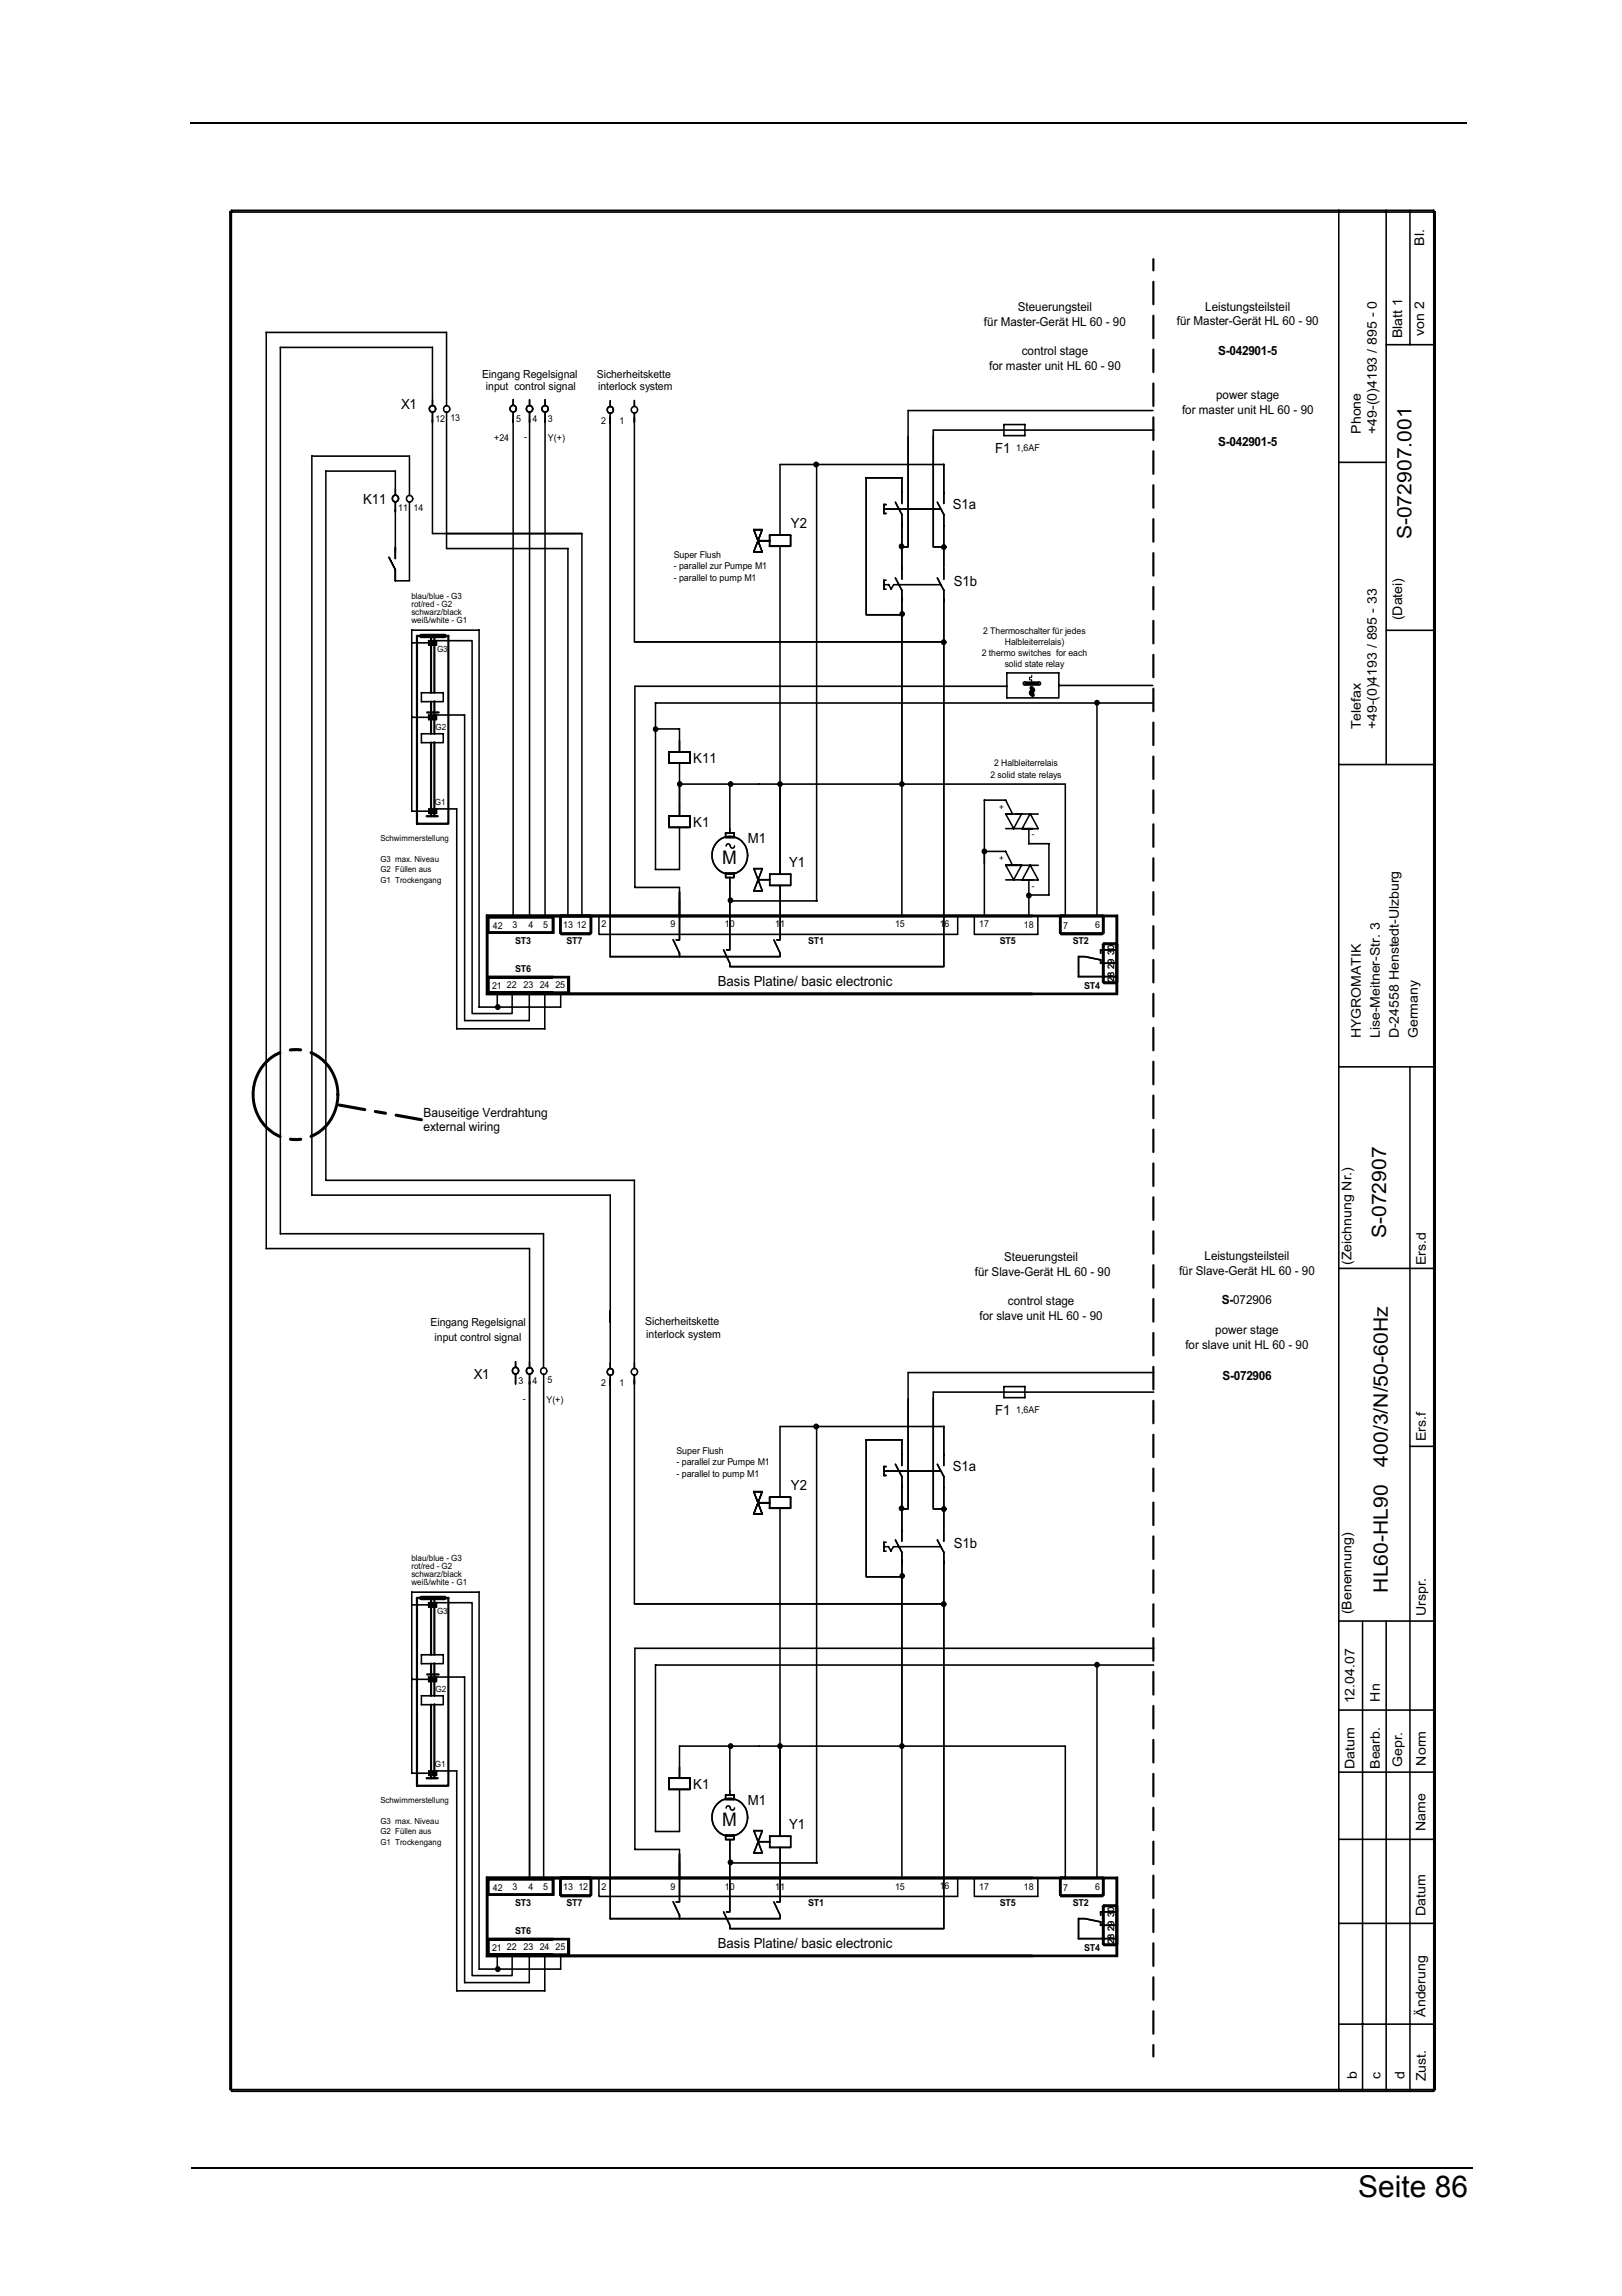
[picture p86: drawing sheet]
<svg xmlns="http://www.w3.org/2000/svg" width="210mm" height="297mm" viewBox="0 0 210 297" stroke-linecap="round" stroke-linejoin="round" font-family="sans-serif">
<defs><g id="words">
<text font-size="3.9" x="175.8" y="284.3">Seite 86</text>
<g font-size="2.6">
<text x="182.7" y="69.8" transform="rotate(-90 182.7 69.8)">S-072907.001</text>
<text x="179.4" y="160.2" transform="rotate(-90 179.4 160.2)">S-072907</text>
<text x="179.6" y="189.7" transform="rotate(-90 179.6 189.7)">400/3/N/50-60Hz</text>
<text x="179.6" y="206.1" transform="rotate(-90 179.6 206.1)">HL60-HL90</text>
</g>
<g font-size="2.4">
<text x="93.5" y="111.7">M</text>
<text x="93.5" y="236.2">M</text>
</g>
<g font-size="1.8">
<text x="51.9" y="53">X1</text>
<text x="128.8" y="58.6">F1</text>
<text x="47" y="65.2">K11</text>
<text x="123.3" y="65.9">S1a</text>
<text x="102.4" y="68.3">Y2</text>
<text x="123.4" y="75.8">S1b</text>
<text x="89.7" y="98.7">K11</text>
<text x="89.7" y="107">K1</text>
<text x="96.8" y="109.1">M1</text>
<text x="102.1" y="112.2">Y1</text>
<text x="92.9" y="127.5">Basis Platine/ basic electronic</text>
<text x="61.3" y="178.4">X1</text>
<text x="128.8" y="183">F1</text>
<text x="123.3" y="190.4">S1a</text>
<text x="102.4" y="192.7">Y2</text>
<text x="123.4" y="200.2">S1b</text>
<text x="89.7" y="231.4">K1</text>
<text x="96.8" y="233.5">M1</text>
<text x="102.1" y="236.6">Y1</text>
<text x="92.9" y="252">Basis Platine/ basic electronic</text>
</g>
<g font-size="1.7">
<text x="184.3" y="31.8" transform="rotate(-90 184.3 31.8)">Bl.</text>
<text x="181.4" y="43.7" transform="rotate(-90 181.4 43.7)">Blatt 1</text>
<text x="184.3" y="43.5" transform="rotate(-90 184.3 43.5)">von 2</text>
<text x="176.1" y="56.1" transform="rotate(-90 176.1 56.1)">Phone</text>
<text x="178.2" y="56.1" transform="rotate(-90 178.2 56.1)">+49-(0)4193 / 895 - 0</text>
<text x="181.4" y="80.2" transform="rotate(-90 181.4 80.2)">(Datei)</text>
<text x="176.1" y="94.4" transform="rotate(-90 176.1 94.4)">Telefax</text>
<text x="178.2" y="94.4" transform="rotate(-90 178.2 94.4)">+49-(0)4193 / 895 - 33</text>
<text x="176.1" y="134.3" transform="rotate(-90 176.1 134.3)">HYGROMATIK</text>
<text x="178.6" y="134.3" transform="rotate(-90 178.6 134.3)">Lise-Meitner-Str. 3</text>
<text x="181" y="134.3" transform="rotate(-90 181 134.3)">D-24558 Henstedt-Ulzburg</text>
<text x="183.5" y="134.3" transform="rotate(-90 183.5 134.3)">Germany</text>
<text x="174.9" y="163.7" transform="rotate(-90 174.9 163.7)">(Zeichnung Nr.)</text>
<text x="184.5" y="163.7" transform="rotate(-90 184.5 163.7)">Ers.d</text>
<text x="184.5" y="186.5" transform="rotate(-90 184.5 186.5)">Ers.f</text>
<text x="174.9" y="208.8" transform="rotate(-90 174.9 208.8)">(Benennung)</text>
<text x="184.5" y="209.1" transform="rotate(-90 184.5 209.1)">Urspr.</text>
<text x="175.3" y="220.4" transform="rotate(-90 175.3 220.4)">12.04.07</text>
<text x="178.6" y="220.2" transform="rotate(-90 178.6 220.2)">Hn</text>
<text x="175.3" y="228.8" transform="rotate(-90 175.3 228.8)">Datum</text>
<text x="178.6" y="228.8" transform="rotate(-90 178.6 228.8)">Bearb.</text>
<text x="181.4" y="228.6" transform="rotate(-90 181.4 228.6)">Gepr.</text>
<text x="184.5" y="228.4" transform="rotate(-90 184.5 228.4)">Norm</text>
<text x="184.5" y="236.8" transform="rotate(-90 184.5 236.8)">Name</text>
<text x="184.5" y="247.9" transform="rotate(-90 184.5 247.9)">Datum</text>
<text x="184.5" y="260.9" transform="rotate(-90 184.5 260.9)">Änderung</text>
<text x="175.6" y="268.9" transform="rotate(-90 175.6 268.9)">b</text>
<text x="178.7" y="268.9" transform="rotate(-90 178.7 268.9)">c</text>
<text x="181.8" y="269" transform="rotate(-90 181.8 269)">d</text>
<text x="184.5" y="269.3" transform="rotate(-90 184.5 269.3)">Zust.</text>
</g>
<g font-size="1.6">
<text x="131.7" y="40.2">Steuerungsteil</text>
<text x="156" y="40.2">Leistungsteilsteil</text>
<text x="127.3" y="42.1">für Master-Gerät HL 60 - 90</text>
<text x="128" y="47.8">for master unit HL 60 - 90</text>
<text x="132.2" y="45.9">control stage</text>
<text x="152.3" y="42.1">für Master-Gerät HL 60 - 90</text>
<text x="157.7" y="45.9">S-042901-5</text>
<text x="153" y="53.6">for master unit HL 60 - 90</text>
<text x="157.4" y="51.7">power stage</text>
<text x="157.7" y="57.7">S-042901-5</text>
<text x="54.8" y="144.5">Bauseitige Verdrahtung</text>
<text x="54.8" y="146.4">external wiring</text>
<text x="126.2" y="165.1">für Slave-Gerät HL 60 - 90</text>
<text x="129.9" y="163.1">Steuerungsteil</text>
<text x="152.6" y="164.9">für Slave-Gerät HL 60 - 90</text>
<text x="155.9" y="163">Leistungsteilsteil</text>
<text x="126.8" y="170.8">for slave unit HL 60 - 90</text>
<text x="130.4" y="168.9">control stage</text>
<text x="157.3" y="172.6">power stage</text>
<text x="158.1" y="168.7">S-072906</text>
<text x="153.4" y="174.5">for slave unit HL 60 - 90</text>
<text x="158.2" y="178.6">S-072906</text>
</g>
<g font-size="1.4">
<text x="62.4" y="48.9">Eingang Regelsignal</text>
<text x="62.9" y="50.5">input control signal</text>
<text x="77.2" y="48.9">Sicherheitskette</text>
<text x="77.4" y="50.4">interlock system</text>
<text x="55.7" y="171.5">Eingang Regelsignal</text>
<text x="56.2" y="173.5">input control signal</text>
<text x="83.5" y="171.5">Sicherheitskette</text>
<text x="83.6" y="173">interlock system</text>
</g>
<g font-size="1.2">
<text x="56.3" y="54.6">12</text>
<text x="58.3" y="54.5">13</text>
<text x="64" y="57.1">+24</text>
<text x="66.8" y="54.5">5</text>
<text x="67.8" y="56.9">-</text>
<text x="68.9" y="54.6">4</text>
<text x="70.9" y="54.6">3</text>
<text x="70.9" y="57.1">Y(+)</text>
<text x="77.8" y="54.8">2</text>
<text x="80.2" y="54.9">1</text>
<text x="131.5" y="58.3">1,6AF</text>
<text x="51.5" y="66.2">11</text>
<text x="53.5" y="66.1">14</text>
<text x="87.2" y="72.2">Super Flush</text>
<text x="87.2" y="73.6">- parallel zur Pumpe M1</text>
<text x="87.2" y="75.1">- parallel to pump M1</text>
<text x="127.2" y="82">2 Thermoschalter für jedes</text>
<text x="130" y="83.4">Halbleiterrelais)</text>
<text x="127" y="84.9">2 thermo switches for each</text>
<text x="130" y="86.3">solid state relay</text>
<text x="128.2" y="100.6">2 solid state relays</text>
<text x="128.7" y="99.1">2 Halbleiterrelais</text>
<text x="77.8" y="120">2</text>
<text x="86.8" y="120">9</text>
<text x="93.8" y="120">10</text>
<text x="100.3" y="120">11</text>
<text x="115.8" y="120">15</text>
<text x="121.6" y="120">16</text>
<text x="126.7" y="120">17</text>
<text x="63.8" y="120.1">42</text>
<text x="66.3" y="120.1">3</text>
<text x="66.7" y="122.1">ST3</text>
<text x="66.7" y="125.7">ST6</text>
<text x="68.4" y="120.1">4</text>
<text x="70.3" y="120.1">5</text>
<text x="72.9" y="120.1">13 12</text>
<text x="73.3" y="122.1">ST7</text>
<text x="104.6" y="122.2">ST1</text>
<text x="129.4" y="122.1">ST5</text>
<text x="132.5" y="120">18</text>
<text x="137.6" y="120.2">7</text>
<text x="138.8" y="122.1">ST2</text>
<text x="141.7" y="120.1">6</text>
<text x="63.7" y="127.9">21</text>
<text x="65.6" y="127.8">22</text>
<text x="67.8" y="127.8">23 24</text>
<text x="71.9" y="127.8">25</text>
<text x="140.3" y="127.9">ST4</text>
<text x="67.1" y="179">3</text>
<text x="68.9" y="179">4</text>
<text x="70.8" y="178.9">5</text>
<text x="77.8" y="179.3">2</text>
<text x="80.2" y="179.3">1</text>
<text x="67.6" y="181.4">-</text>
<text x="70.7" y="181.6">Y(+)</text>
<text x="131.5" y="182.8">1,6AF</text>
<text x="87.5" y="188.1">Super Flush</text>
<text x="87.5" y="189.6">- parallel zur Pumpe M1</text>
<text x="87.5" y="191.1">- parallel to pump M1</text>
<text x="63.8" y="244.6">42</text>
<text x="66.3" y="244.5">3</text>
<text x="68.4" y="244.6">4</text>
<text x="70.3" y="244.6">5</text>
<text x="72.9" y="244.5">13</text>
<text x="74.8" y="244.5">12</text>
<text x="77.8" y="244.5">2</text>
<text x="86.8" y="244.5">9</text>
<text x="93.8" y="244.5">10</text>
<text x="100.3" y="244.5">11</text>
<text x="115.8" y="244.5">15</text>
<text x="121.6" y="244.4">16</text>
<text x="126.7" y="244.5">17</text>
<text x="132.5" y="244.5">18</text>
<text x="137.6" y="244.6">7</text>
<text x="141.7" y="244.6">6</text>
<text x="66.7" y="246.5">ST3</text>
<text x="66.7" y="250.2">ST6</text>
<text x="73.3" y="246.5">ST7</text>
<text x="104.6" y="246.6">ST1</text>
<text x="129.4" y="246.6">ST5</text>
<text x="138.8" y="246.6">ST2</text>
<text x="63.7" y="252.4">21</text>
<text x="65.6" y="252.3">22</text>
<text x="67.8" y="252.3">23 24</text>
<text x="71.9" y="252.2">25</text>
<text x="140.3" y="252.4">ST4</text>
</g>
<g font-size="1.1">
<text x="53.2" y="77.5">blau/blue - G3</text>
<text x="53.2" y="78.5">rot/red - G2</text>
<text x="53.2" y="79.6">schwarz/black</text>
<text x="53.2" y="80.6">weiß/white - G1</text>
<text x="56.6" y="84.4">G3</text>
<text x="56.4" y="94.4">G2</text>
<text x="56.3" y="104.1">G1</text>
<text x="129.3" y="104.8">+</text>
<text x="49.2" y="108.8">Schwimmerstellung</text>
<text x="49.2" y="111.5">G3 max. Niveau</text>
<text x="49.2" y="112.8">G2 Füllen aus</text>
<text x="129.3" y="111.4">+</text>
<text x="133.5" y="108.3">-</text>
<text x="49.2" y="114.2">G1 Trockengang</text>
<text x="133.5" y="115">-</text>
<text x="144.2" y="125.3" transform="rotate(-90 144.2 125.3)">29</text>
<text x="144.2" y="123.6" transform="rotate(-90 144.2 123.6)">30</text>
<text x="144.2" y="127.1" transform="rotate(-90 144.2 127.1)">28</text>
<text x="53.2" y="203">rot/red - G2</text>
<text x="53.2" y="201.9">blau/blue - G3</text>
<text x="53.2" y="204">schwarz/black</text>
<text x="53.2" y="205.1">weiß/white - G1</text>
<text x="56.6" y="208.8">G3</text>
<text x="56.4" y="218.9">G2</text>
<text x="49.2" y="233.3">Schwimmerstellung</text>
<text x="56.3" y="228.6">G1</text>
<text x="49.2" y="236">G3 max. Niveau</text>
<text x="49.2" y="237.3">G2 Füllen aus</text>
<text x="49.2" y="238.6">G1 Trockengang</text>
<text x="144.2" y="251.5" transform="rotate(-90 144.2 251.5)">28</text>
<text x="144.2" y="249.8" transform="rotate(-90 144.2 249.8)">29</text>
<text x="144.2" y="248.1" transform="rotate(-90 144.2 248.1)">30</text>
</g>
</g></defs>
<path d="M24.6 15.8v.2zM24.8 280.4h.1v.2h-.1z" fill="#000"/>
<path d="M24.6 15.9h165.3M24.9 280.5h165.6" fill="none" stroke="#000" stroke-width=".17"/>
<path d="M26.1 26.2h163.1v245h-163.1z" fill="#fff"/>
<g fill="none" stroke="#000" stroke-width=".2">
<path d="M29.7 27.4h156v242.9h-155.9v-242.9M29.9 27.2h155.6v243.4h-155.6v-243.4M173.3 27.2v243.4M179.4 27.2v71.7M182.5 27.2v17.4M40.4 59v95.6h38.6v22.4M40.4 59h12.6M53 59v5.1M56 52.5v-7.6h-19.7v114.7h34v17.3M56 53.3v15.7h19.3v49.4M57.8 53.3v17.7h15.7M57.8 52.5v-9.5h-23.3v118.5h34"/>
<path d="M66.4 51.7v.7M66.4 53.3v65.1M68.5 51.7v.8M68.5 53.3v65.1M70.5 51.7v.8M70.5 53.3v65.1M79 51.9v.7M79 53.5v70.3M82.1 54.1v28.9h40h-40M82.1 51.8v.8M82.1 53.4v1.2M129.9 54.9h2.7"/>
<path d="M129.9 54.9v1.5M132.6 54.9v1.5h-2.7M149.2 53.1h-31.7v17.7h-.8h.8v-14.3M149.3 55.6h-28.5v15.2h1.3h-1.3v-14.4M173.2 59.8h6.2M179.4 44.6h6.1M51.2 60.9v3.2M51.2 64.9v7.4M51.2 60.9h-9v91.8h39.9M53 64.9v10.2h-1.8v-1.4l-.9-1.6M73.5 70.9v47.5M97.5 68.5l1.1 2.9h-1l1-2.9h-1"/>
<path d="M98.2 70h1.4M99.6 69.2h2.7v1.5h-2.7zM100.9 70.7v42.3M105.7 60.1v56.5M112.1 61.8h4.6M112.1 61.8v17.7h4.6M114.4 75.6h.6l.3 .6M114.4 66.4h.3M114.4 76.2h.3M114.4 65.3v1.1M114.4 65.9h7.2M114.4 65.3h.3"/>
<path d="M114.7 75.1h-.3v1.1M115.9 74.8l.8 1.6M115.9 65l.8 1.6M116.7 61.8v3.3M116.7 66.6v8.3M116.7 76.4v42.2M121.3 74.8l.8 1.6M121.3 65l.8 1.6M121.8 75.6h-6.2l-.3 .6M122.1 65.1v-5h-21.2v9.1M122.1 66.6v6.7M122.1 73.5v1.4"/>
<path d="M122.1 76.4v42.3M53.3 83.2h2.2M53.3 92.8h2.9M53.3 81.5h8.7M53.3 81.5v23.4M54.5 94.9h2.9v1.2h-2.9v-1.2M54.5 89.6h2.9v1.2h-2.9v-1.2M55.5 82.9h5.6v48.2h5.2v-2.5M55.5 92.5h4.6v39.5h8.4v-3.4M56.5 92.5v.6h-1v-.6M56.5 82.9v.6h-1v-.6M62 81.5v48.8h10.6v-1.7"/>
<path d="M84.8 94.1l-.2 .2M84.8 91h64.5M84.8 90.9v21.6M84.9 94.3h3v3M86.6 97.3h2.7v1.4h-2.7M86.6 97.3v1.4M87.9 98.7v6.9M130.3 88.8h-48.1v26M137 87v3.3h-6.7v-3.2h6.7M137 88.7h12.2M142 90.9v27.5M173.2 98.9h12.3"/>
<path d="M179.4 81.5h6.1M53.3 104.9h2.5M56.5 104.6v.6h-1v-.5h3.6v28.4h11.4v-4.5M63 118.4h81.6v10.2h-81.6zM63.1 118.6h8.6v2.1h-8.6M63.1 118.6v9.9h81.4v-9.9M63.1 118.6h81.5M63.2 118.7h8.3v1.9h-8.3M63.2 118.7v1.9M76.4 118.4v2.5h-3.8v-2.5M76.5 118.6v2.1h-4v-2.1M77.5 118.6v2.3h46.4"/>
<path d="M82.1 114.8h5.8v4M86.6 105.6h2.7v1.4h-2.7M86.6 105.6v1.4M87.9 101.4h49.9M87.9 118.6v3h-.4M87.9 107v5.5h-3.1M88.2 101.5l-.2 .2M92.8 109a2.32 2.32 0 0 1 2.9-.4 2.32 2.32 0 0 1 .9 2.9 2.3 2.3 0 0 1-2.7 1.5 2.3 2.3 0 0 1-1.8-2.6 2.44 2.44 0 0 1 .7-1.4zM93.9 107.8h1.1v.6h-1.1v-.6M93.9 113l1.1-.1v.6h-1.1v-.5M94.4 116.6h11.4M94.4 113.5v9.4h-.4"/>
<path d="M94.4 101.4v6.4M94.8 116.8h.1M95.1 109.4a.3 .3 0 0 1-.4 .3 .3 .3 0 0 1-.2-.4 .27 .27 0 0 0-.3-.1 .27 .27 0 0 0-.2 .3M97.6 112.4l1.1 2.9h-1.1M97.6 112.4h1.1l-1.1 2.9M98.2 113.8h1.4M99.6 113.1h2.7v1.4h-2.7M99.6 113.1v1.4M101 118.6v3h-.5M101 101.4v10.1M101 111.6v1.5M101 114.5v3.9"/>
<path d="M116.5 101.2h-.1M122.1 118.6v6.5h-27.7v-.5l-.8-1.7M123.9 118.5v2.3M126.1 118.6v2.3h8.2v-2.3M127.4 110.1h2.7M127.4 103.5h2.7M127.4 103.5v14.9M130.1 110.1l.9 1.8M130.1 103.5l.9 1.8M130.1 113.8h3.5M130.1 107.2h3.5M132.2 111.9l-1 1.9"/>
<path d="M132.2 105.3l-1 1.9M132.3 113.8h2M132.3 107.2h2M133.1 107.2v2h2.6M133.1 113.8v4.6M133.3 111.9l-1 1.9M133.3 105.3l-1 1.9M133.3 111.9l1.1 1.9M133.3 105.3l1.1 1.9M134.4 111.9h-4.3l1.1 1.9M134.4 105.3h-4.3l1.1 1.9M135.7 109.1v6.7h-2.6"/>
<path d="M137.9 101.4v17.2M142.7 118.4v2.5h-5.4v-2.5M142.8 118.6v2.1h-5.7v-2.1M63.1 126.3h10.6v2.2M63.2 126.5v1.9M63.2 126.5h10.3v1.9h-10.3M64.4 128.6v1.7M64.7 130.2l-.4 .4M87.1 121.6l.8 1.7M87.9 123.3v.5M100.2 121.6l.8 1.7v.5h-22M142.4 124.6h2.1"/>
<path d="M142.4 122.9h2.1M142.4 124.6v-.4l-2-.4h-.8v2.5h4.9M142.4 122.9v.4M142.7 122.2h1.9M142.7 122.2v4.9h1.9M144.5 122h-1.7v5.2h1.7M173.3 138h12.2M182.5 138v132.6M82.1 152.7v24.3M66.7 176.2v.7M66.7 177.8v1.3M68.5 161.5v15.4"/>
<path d="M68.5 177.8v65.1M70.4 177.8v65.1M79 177.9v70.3M82.1 178.5v29h40h-40M82.1 177.9v1.2M129.9 179.4h2.7M129.9 179.4v1.4M132.6 179.4v1.4h-2.7M149.3 177.6h-31.8v17.6h-.8h.8v-14.2M173.2 164.1h12.3M97.5 193l1.1 2.9h-1l1-2.9h-1M98.2 194.4h1.4"/>
<path d="M99.6 193.7h2.7v1.4h-2.7zM100.9 195.1v42.4M105.7 184.5v56.5M112.1 186.3h4.6M112.1 186.3v17.7h4.6M114.4 190.9h.3M114.4 189.7v1.2M114.4 190.3h7.2M114.4 189.7h.3M114.7 199.5h-.3v1.2M115.9 199.2l.8 1.6M115.9 189.4l.8 1.6"/>
<path d="M116.7 186.3v3.3M116.7 191v8.4M121.3 199.2l.8 1.6M121.3 189.4l.8 1.6M122.1 189.6v-5.1l-21.2 .1v9.1M122.1 191v6.8M122.1 198v1.4M122.3 195l-.4 .4M149.3 180.1h-28.5v15.1h1.3h-1.3v-14.4M182.5 187.1h3M53.3 207.6h2.2M53.3 217.3h2.9"/>
<path d="M53.3 206v23.4M53.3 206h8.7M54.5 219.4h2.9v1.1h-2.9v-1.1M54.5 214.1h2.9v1.1h-2.9v-1.1M55.5 207.3h5.6v48.3h5.2v-2.5M55.5 217h4.6v39.5h8.4v-3.4M56.5 216.9v.7h-1v-.6M56.5 207.3v.6h-1v-.6M62 206v48.7h10.6v-1.6M84.8 215.4h64.5M84.8 215.4v21.5M114.4 200.1h.6l.3 .6"/>
<path d="M114.4 200.7h.3M116.7 200.8v42.2M121.7 200.1h-6.1l-.3 .6M122.1 200.8v42.4M142 215.4v27.5M149.3 213.2h-67.1v26.1M173.3 209.7h12.2M176.3 209.7v60.9M179.4 209.7v60.9M53.3 229.4h2.5M56.5 229.1v.6h-1v-.6h3.6v28.5h11.4v-4.5M82.1 239.3h5.8v3.9"/>
<path d="M86.6 230.1h2.7v1.4h-2.7M86.6 230v1.5M87.9 225.9h49.9M87.9 225.9v4.2M87.9 231.5v5.4h-3.1M92.8 233.4a2.32 2.32 0 0 1 2.9-.3 2.32 2.32 0 0 1 .9 2.8 2.3 2.3 0 0 1-2.7 1.6 2.3 2.3 0 0 1-1.8-2.6 2.44 2.44 0 0 1 .7-1.5zM93.9 232.2h1.1v.6h-1.1v-.6M93.9 237.4h1.1v.6h-1.1v-.6M94 233.9a.27 .27 0 0 1 .2-.3 .27 .27 0 0 1 .3 .3M94.4 238v9.3h-.4M94.4 225.9v6.3M94.5 233.9a.27 .27 0 0 0 .3 .3 .27 .27 0 0 0 .3-.3"/>
<path d="M97.6 236.8l1.1 2.9h-1.1M97.6 236.8h1.1l-1.1 2.9M98.2 238.3h1.4M99.6 237.6h2.7v1.4h-2.7M99.6 237.5v1.5M101 225.9v10.1M101 236.1v1.5M101 239v3.9M137.9 225.9v17.1M173.2 238h12.3M173.3 229.3h12.2M173.3 221.2h12.2"/>
<path d="M63 242.9h81.6v10.2h-81.6zM63.1 243h8.6v2.2h-8.6M63.1 243v10h81.4v-10M63.1 243h81.5M63.1 250.8h10.6v2.2M63.2 245h8.3v-1.8h-8.3v1.8M63.2 250.9v1.9M63.2 250.9h10.3v1.9h-10.3M64.4 253.1v1.6M76.4 242.9v2.4h-3.8v-2.4M76.5 243v2.2h-4v-2.2M77.5 243v2.3h46.4"/>
<path d="M87.1 246l.8 1.8M87.9 243v3.1h-.4M87.9 247.8v.4M94.4 241h11.4M100.2 246.1l.8 1.7v.4h-22M101 243v3.1h-.5M122.1 243v6.5h-27.7v-.4l-.8-1.8M123.9 243v2.3M126.1 243v2.3h8.2v-2.3M142.4 249.1h2.1M142.4 247.3h2.1M142.4 249.1v-.5l-2-.4h-.8v2.6h4.9"/>
<path d="M142.4 247.3v.5M142.7 246.6h1.9M142.7 242.9v2.4h-5.4v-2.4M142.7 246.6v4.9h1.9M142.8 243v2.2h-5.7v-2.2M144.5 246.5h-1.7v5.2h1.7M173.3 248.8h12.2M173.3 261.9h12.2"/>
<circle cx="56" cy="52.9" r=".41"/>
<circle cx="57.8" cy="52.9" r=".42"/>
<circle cx="66.4" cy="52.9" r=".41"/>
<circle cx="68.5" cy="52.9" r=".42"/>
<circle cx="70.5" cy="52.9" r=".41"/>
<circle cx="79" cy="53" r=".42"/>
<circle cx="82.1" cy="53" r=".41"/>
<circle cx="51.2" cy="64.5" r=".41"/>
<circle cx="53" cy="64.5" r=".42"/>
<circle cx="122.1" cy="70.8" r=".14"/>
<circle cx="132.6" cy="88.4" r=".2"/>
<circle cx="134.4" cy="88.4" r=".2"/>
<circle cx="66.7" cy="177.3" r=".41"/>
<circle cx="68.5" cy="177.4" r=".42"/>
<circle cx="70.3" cy="177.4" r=".42"/>
<circle cx="79" cy="177.5" r=".42"/>
<circle cx="82.1" cy="177.5" r=".41"/>
<circle cx="122.1" cy="195.2" r=".14"/>
</g>
<g fill="none" stroke="#000" stroke-width=".29">
<path d="M149.3 33.5v1.5M149.3 36.5v2.9M149.3 40.8v3M149.3 45.2v2.9M149.3 49.6v2.9M149.3 54v2.9M149.3 58.4v2.9M149.3 62.8v2.9M149.3 67.2v2.9M149.3 71.6v2.9M149.3 75.9v2.9M53.9 82.3h4.1v24.3h-4v-24.3"/>
<path d="M55.3 92.2h1.5M55.8 82.3v7.3M55.8 90.8v4.1M55.8 96.1v9.5M56.2 82.3v7.3M56.2 90.7v4.2M56.2 96v9.6M56.4 92.5v.6M149.3 80.3v2.9M149.3 84.7v2.9M149.3 89.1v2.9M149.3 93.5v2.9"/>
<path d="M149.3 97.9v2.9M55.2 105.6h1.5M149.3 102.3v2.9M149.3 106.6v3M149.3 111v2.9M149.3 115.4v2.9M149.3 119.8v2.9M149.3 124.2v2.9M149.3 128.6v2.9M149.3 133v2.9M149.3 137.4v2.9M149.3 141.7v3"/>
<path d="M149.3 146.1v2.9M149.3 150.5v2.9M149.3 154.9v2.9M149.3 159.3v2.9M149.3 163.7v2.9M149.3 168.1v2.9M149.3 172.5v2.9M149.3 176.8v3M149.3 181.2v2.9M149.3 185.6v2.9M149.3 190v2.9M149.3 194.4v2.9"/>
<path d="M149.3 198.8v2.9M53.9 206.7h4.1v24.3h-4v-24.3M55.3 216.6h1.5M55.8 206.7v7.4M55.8 215.2v4.2M56.2 206.7v7.4M56.2 215.2v4.2M56.4 217v.6M149.3 203.2v2.9M149.3 207.6v2.9M149.3 211.9v2.9M149.3 216.3v2.9"/>
<path d="M55.2 230.1h1.5M55.8 220.5v9.6M56.2 220.5v9.6M149.3 220.7v2.9M149.3 225.1v2.9M149.3 229.5v2.9M149.3 233.9v2.9M149.3 238.3v2.9M149.3 242.7v2.9M149.3 247v2.9M149.3 251.4v2.9M149.3 255.8v2.9"/>
<path d="M149.3 260.2v2.9M149.3 264.6v1.4"/>
<circle cx="105.6" cy="60.1" r=".24"/>
<circle cx="116.7" cy="70.7" r=".24"/>
<circle cx="116.7" cy="79.4" r=".23"/>
<circle cx="122.1" cy="70.8" r=".24"/>
<circle cx="84.8" cy="94.3" r=".24"/>
<circle cx="122.1" cy="83.1" r=".24"/>
<circle cx="142" cy="90.9" r=".24"/>
<circle cx="87.9" cy="101.4" r=".23"/>
<circle cx="94.5" cy="116.5" r=".24"/>
<circle cx="94.5" cy="101.4" r=".23"/>
<circle cx="100.9" cy="101.4" r=".24"/>
<circle cx="116.7" cy="101.4" r=".23"/>
<circle cx="127.4" cy="110.1" r=".24"/>
<circle cx="133.1" cy="115.9" r=".24"/>
<circle cx="64.4" cy="130.3" r=".24"/>
<circle cx="105.6" cy="184.6" r=".24"/>
<circle cx="116.7" cy="195.1" r=".24"/>
<circle cx="122.1" cy="195.2" r=".24"/>
<circle cx="116.7" cy="203.9" r=".23"/>
<circle cx="122.1" cy="207.5" r=".24"/>
<circle cx="142" cy="215.4" r=".24"/>
<circle cx="94.5" cy="225.9" r=".23"/>
<circle cx="100.9" cy="225.9" r=".24"/>
<circle cx="116.7" cy="225.9" r=".23"/>
<circle cx="64.4" cy="254.7" r=".24"/>
<circle cx="94.5" cy="240.9" r=".24"/>
</g>
<path d="M54.5 82.3h3.1M55.5 83.2h1M132.8 88.4h1.4M133.5 89l.2 .3-.3 .3 .3 .3M54.5 206.7h3.1M55.5 207.6h1" fill="none" stroke="#000" stroke-width=".56"/>
<path d="M55.6 82.9v.6M55.6 92.5v.6M55.6 207.3v.6M55.6 217v.6" fill="none" stroke="#000" stroke-width=".32"/>
<path d="M56 82.9v.6M56 92.5v.6M56 104.7v.5M56 207.3v.6M56 217v.6M56 229.1v.6" fill="none" stroke="#000" stroke-width=".44"/>
<path d="M55.6 104.7v.5M56.4 104.7v.5M55.6 229.1v.6M56.4 229.1v.6" fill="none" stroke="#000" stroke-width=".3"/>
<g fill="#000">
<circle cx="105.6" cy="60.1" r=".24"/>
<circle cx="116.7" cy="70.7" r=".24"/>
<circle cx="116.7" cy="79.4" r=".23"/>
<circle cx="122.1" cy="70.8" r=".24"/>
<circle cx="84.8" cy="94.3" r=".24"/>
<circle cx="122.1" cy="83.1" r=".24"/>
<circle cx="141.9" cy="90.9" r=".24"/>
<circle cx="87.9" cy="101.4" r=".23"/>
<circle cx="94.5" cy="116.5" r=".24"/>
<circle cx="94.5" cy="101.4" r=".23"/>
<circle cx="100.9" cy="101.4" r=".24"/>
<circle cx="116.7" cy="101.4" r=".23"/>
<circle cx="127.4" cy="110.1" r=".24"/>
<circle cx="133.1" cy="115.9" r=".24"/>
<circle cx="64.4" cy="130.3" r=".24"/>
<circle cx="105.6" cy="184.6" r=".24"/>
<circle cx="116.7" cy="195.1" r=".24"/>
<circle cx="122.1" cy="195.2" r=".24"/>
<circle cx="116.7" cy="203.9" r=".23"/>
<circle cx="122.1" cy="207.5" r=".24"/>
<circle cx="141.9" cy="215.4" r=".24"/>
<circle cx="94.5" cy="225.9" r=".23"/>
<circle cx="100.9" cy="225.9" r=".24"/>
<circle cx="116.7" cy="225.9" r=".23"/>
<circle cx="64.4" cy="254.7" r=".24"/>
<circle cx="94.5" cy="240.9" r=".24"/>
</g>
<path d="M133.2 87.6v.3h.3v.6M133.5 87.4v.2h-.3" fill="none" stroke="#000" stroke-width=".14"/>
<path d="M36.2 136.2a6 6 0 0 0-3.4 5.4 6 6 0 0 0 3.4 5.4M38.9 135.8h-1.3M40.2 136.2a6 6 0 0 1 3.5 5.4 6 6 0 0 1-3.5 5.4M37.6 147.4h1.3M43.9 143l3.3 .6M48.6 143.8l1.3 .2M51.2 144.3l3.4 .6" fill="none" stroke="#000" stroke-width=".39"/>
<use href="#words"/>
</svg>
